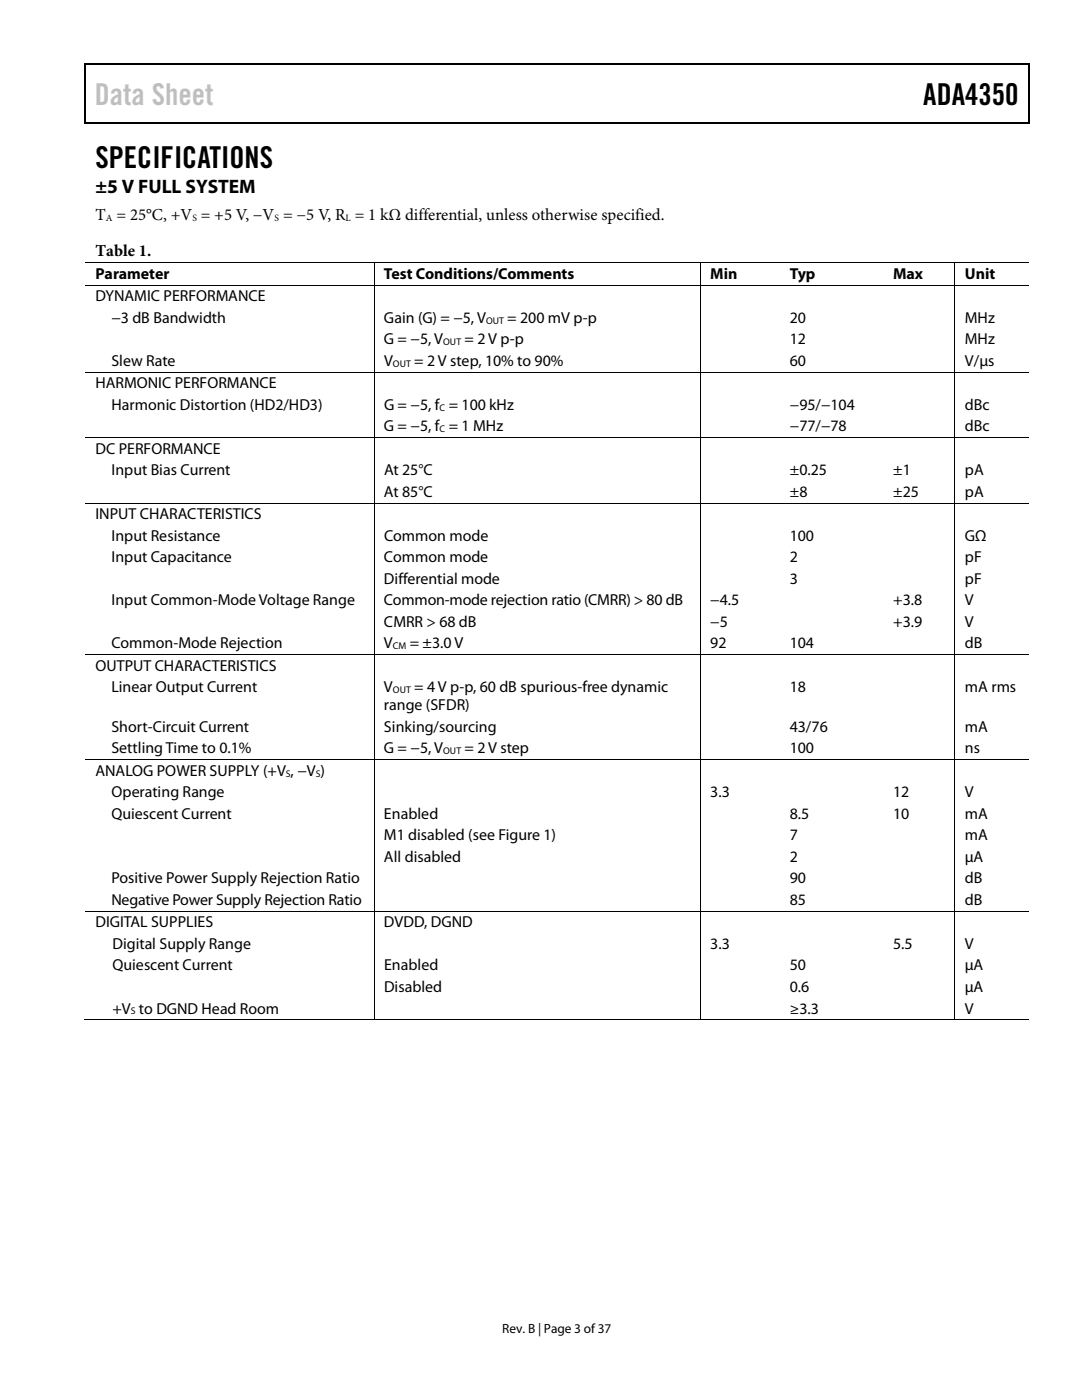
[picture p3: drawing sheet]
<svg xmlns="http://www.w3.org/2000/svg" width="216mm" height="279mm" viewBox="0 0 216 279" stroke-linecap="round" stroke-linejoin="round" font-family="sans-serif">
<defs><g id="words">
<text font-size="6" fill="#c1c1c1" x="18.9" y="20.9">Data Sheet</text>
<g font-size="6">
<text x="184.2" y="20.9">ADA4350</text>
<text x="19" y="33.6">SPECIFICATIONS</text>
</g>
<text font-size="3.9" x="19" y="38.5">±5 V FULL SYSTEM</text>
<g font-size="3.3">
<text x="19" y="44">T = 25°C, +V = +5 V, −V = −5 V, R = 1 kΩ differential, unless otherwise specified.</text>
<text x="19.1" y="51.1">Table 1.</text>
</g>
<g font-size="3.2">
<text x="19" y="55.6">Parameter</text>
<text x="76.6" y="55.6">Test Conditions/Comments</text>
<text x="141.7" y="55.6">Min</text>
<text x="157.6" y="55.6">Typ</text>
<text x="178.2" y="55.6">Max</text>
<text x="192.5" y="55.6">Unit</text>
<text x="19" y="60.1">DYNAMIC PERFORMANCE</text>
<text x="22.2" y="64.4">−3 dB Bandwidth</text>
<text x="76.6" y="64.4">Gain (G) = −5, V</text>
<text x="101.2" y="64.4">= 200 mV p-p</text>
<text x="157.6" y="64.4">20</text>
<text x="192.5" y="64.4">MHz</text>
<text x="76.6" y="68.7">G = −5, V</text>
<text x="92.7" y="68.7">= 2 V p-p</text>
<text x="157.6" y="68.7">12</text>
<text x="192.5" y="68.7">MHz</text>
<text x="19" y="77.5">HARMONIC PERFORMANCE</text>
<text x="22.2" y="73">Slew Rate</text>
<text x="76.6" y="73">V</text>
<text x="82.6" y="73">= 2 V step, 10% to 90%</text>
<text x="157.6" y="73">60</text>
<text x="192.5" y="73">V/µs</text>
<text x="22.2" y="81.8">Harmonic Distortion (HD2/HD3)</text>
<text x="76.6" y="81.8">G = −5, f = 100 kHz</text>
<text x="157.6" y="81.8">−95/−104</text>
<text x="192.5" y="81.8">dBc</text>
<text x="76.6" y="86.1">G = −5, f = 1 MHz</text>
<text x="157.6" y="86.1">−77/−78</text>
<text x="192.5" y="86.1">dBc</text>
<text x="19" y="90.6">DC PERFORMANCE</text>
<text x="22.2" y="94.9">Input Bias Current</text>
<text x="76.6" y="94.9">At 25°C</text>
<text x="157.6" y="94.9">±0.25</text>
<text x="178.2" y="94.9">±1</text>
<text x="192.5" y="94.9">pA</text>
<text x="76.6" y="99.1">At 85°C</text>
<text x="157.6" y="99.1">±8</text>
<text x="178.2" y="99.1">±25</text>
<text x="192.5" y="99.1">pA</text>
<text x="19" y="103.6">INPUT CHARACTERISTICS</text>
<text x="22.2" y="107.9">Input Resistance</text>
<text x="76.6" y="107.9">Common mode</text>
<text x="157.6" y="107.9">100</text>
<text x="192.5" y="107.9">GΩ</text>
<text x="22.2" y="112.2">Input Capacitance</text>
<text x="76.6" y="112.2">Common mode</text>
<text x="157.6" y="112.2">2</text>
<text x="192.5" y="112.2">pF</text>
<text x="76.6" y="116.5">Differential mode</text>
<text x="157.6" y="116.5">3</text>
<text x="192.5" y="116.5">pF</text>
<text x="22.2" y="120.8">Input Common-Mode Voltage Range</text>
<text x="76.6" y="120.8">Common-mode rejection ratio (CMRR) &gt; 80 dB</text>
<text x="76.6" y="125.1">CMRR &gt; 68 dB</text>
<text x="141.7" y="125.1">−5</text>
<text x="141.7" y="120.8">−4.5</text>
<text x="178.2" y="125.1">+3.9</text>
<text x="178.2" y="120.8">+3.8</text>
<text x="192.5" y="125.1">V</text>
<text x="192.5" y="120.8">V</text>
<text x="22.2" y="129.4">Common-Mode Rejection</text>
<text x="76.6" y="129.4">V</text>
<text x="81.8" y="129.4">= ±3.0V</text>
<text x="141.7" y="129.4">92</text>
<text x="157.6" y="129.4">104</text>
<text x="192.5" y="129.4">dB</text>
<text x="19" y="133.9">OUTPUT CHARACTERISTICS</text>
<text x="22.2" y="138.2">Linear Output Current</text>
<text x="76.6" y="141.8">range (SFDR)</text>
<text x="76.6" y="138.2">V</text>
<text x="82.6" y="138.2">= 4V p-p, 60 dB spurious-free dynamic</text>
<text x="157.6" y="138.2">18</text>
<text x="192.5" y="138.2">mA rms</text>
<text x="22.2" y="146">Short-Circuit Current</text>
<text x="76.6" y="146">Sinking/sourcing</text>
<text x="157.6" y="146">43/76</text>
<text x="192.5" y="146">mA</text>
<text x="19" y="154.8">ANALOG POWER SUPPLY (+V , −V )</text>
<text x="22.2" y="150.4">Settling Time to 0.1%</text>
<text x="76.6" y="150.4">G = −5, V</text>
<text x="92.7" y="150.4">= 2V step</text>
<text x="157.6" y="150.4">100</text>
<text x="192.5" y="150.4">ns</text>
<text x="22.2" y="159.1">Operating Range</text>
<text x="141.7" y="159.1">3.3</text>
<text x="178.2" y="159.1">12</text>
<text x="192.5" y="159.1">V</text>
<text x="22.2" y="163.4">Quiescent Current</text>
<text x="76.6" y="163.4">Enabled</text>
<text x="76.6" y="167.7">M1 disabled (see Figure 1)</text>
<text x="157.6" y="167.7">7</text>
<text x="157.6" y="163.4">8.5</text>
<text x="178.2" y="163.4">10</text>
<text x="192.5" y="163.4">mA</text>
<text x="192.5" y="167.7">mA</text>
<text x="76.6" y="172">All disabled</text>
<text x="157.6" y="172">2</text>
<text x="192.5" y="172">µA</text>
<text x="22.2" y="176.3">Positive Power Supply Rejection Ratio</text>
<text x="157.6" y="176.3">90</text>
<text x="192.5" y="176.3">dB</text>
<text x="19" y="185.1">DIGITAL SUPPLIES</text>
<text x="22.2" y="180.6">Negative Power Supply Rejection Ratio</text>
<text x="76.6" y="185.1">DVDD, DGND</text>
<text x="157.6" y="180.6">85</text>
<text x="192.5" y="180.6">dB</text>
<text x="22.4" y="189.4">Digital Supply Range</text>
<text x="141.7" y="189.4">3.3</text>
<text x="178.2" y="189.4">5.5</text>
<text x="192.5" y="189.4">V</text>
<text x="22.4" y="193.7">Quiescent Current</text>
<text x="76.6" y="193.7">Enabled</text>
<text x="76.6" y="198">Disabled</text>
<text x="157.6" y="198">0.6</text>
<text x="157.6" y="193.7">50</text>
<text x="192.5" y="198">µA</text>
<text x="192.5" y="193.7">µA</text>
<text x="22.4" y="202.3">+V to DGND Head Room</text>
<text x="157.6" y="202.3">≥3.3</text>
<text x="192.5" y="202.3">V</text>
</g>
<text font-size="2.7" x="100.2" y="266">Rev. B | Page 3 of37</text>
<g font-size="1.9">
<text x="21.1" y="44.2">A</text>
<text x="38.4" y="44.2">S</text>
<text x="54.8" y="44.2">S</text>
<text x="69" y="44.2">L</text>
<text x="97" y="64.6">OUT</text>
<text x="88.4" y="68.9">OUT</text>
<text x="78.4" y="73.2">OUT</text>
<text x="87.7" y="82">C</text>
<text x="87.7" y="86.2">C</text>
<text x="78.4" y="129.6">CM</text>
<text x="78.4" y="138.3">OUT</text>
<text x="57.1" y="155">S</text>
<text x="63" y="155">S</text>
<text x="88.4" y="150.5">OUT</text>
<text x="26.1" y="202.4">S</text>
</g>
</g></defs>
<g fill="#000">
<path d="M16.9 12.7h.2v1h-.2zM16.9 12.7h.2v.3h-.2zM82.5 12.7h.3v.3h-.3zM205.1 12.7h.3v1h-.3zM205.1 12.7h.3v.3h-.3zM16.9 24.4h.2v.2h-.2zM82.3 24.4h.2v.2h-.2zM205.1 24.4h.3v.2h-.3zM74.5 52.3h.2v.2h-.2zM74.5 56.8h.2v.2h-.2zM139.6 52.3h.2v.2h-.2zM139.6 56.8h.2v.2h-.2z"/>
<path d="M155.6 52.3h.1v.2h-.1zM155.6 56.8h.1v.2h-.1zM176.2 52.3h.2v.2h-.2zM176.2 56.8h.2v.2h-.2zM190.4 52.3h.2v.2h-.2zM190.4 56.8h.2v.2h-.2zM74.5 74.2h.2v.1h-.2zM139.6 74.2h.2v.1h-.2zM155.6 74.2h.1v.1h-.1zM176.2 74.2h.2v.1h-.2zM190.4 74.2h.2v.1h-.2zM74.5 87.2h.2v.2h-.2z"/>
<path d="M139.6 87.2h.2v.2h-.2zM155.6 87.2h.1v.2h-.1zM176.2 87.2h.2v.2h-.2zM190.4 87.2h.2v.2h-.2z"/>
</g>
<path d="M17 13.7v10.7M17.1 12.8h65.4M82.8 12.8h122.3M205.2 13.7v10.7M17.1 24.5h188" fill="none" stroke="#000" stroke-width=".25"/>
<g fill="none" stroke="#000" stroke-width=".2">
<path d="M17 52.4h57.5M17 56.9h57.5M74.6 52.5v4.3M74.6 57v17.2M74.7 52.4h64.9M74.7 56.9h64.9M139.7 52.5v4.3M139.7 57v17.2M139.8 52.4h15.8M139.8 56.9h15.8M155.7 52.4h20.5M155.7 56.9h20.5"/>
<path d="M176.4 52.4h14M176.4 56.9h14M190.5 52.5v4.3M190.5 57v17.2M190.6 52.4h14.6M190.6 56.9h14.6M17 74.3h57.5M74.6 74.3v12.9M74.7 74.3h64.9M139.7 74.3v12.9M139.8 74.3h15.8M155.7 74.3h20.5"/>
<path d="M176.4 74.3h14M190.5 74.3v12.9M190.6 74.3h14.6M17 87.3h57.5M74.6 87.4v4.3M74.7 87.3h64.9M139.7 87.4v4.3M139.8 87.3h15.8M155.7 87.3h20.5M176.4 87.3h14M190.5 87.4v4.3M190.6 87.3h14.6"/>
</g>
<path d="M176.2 91.7h14.2v4.3h-14.2z" fill-rule="evenodd" fill="#fff"/>
<path d="M178.2 91.7h10.3v4.3h-10.3z" fill="#fff"/>
<g fill="none" stroke="#000" stroke-width=".2">
<path d="M74.6 91.7v8.6M139.7 91.7v8.6M190.5 91.7v8.6M17 100.4h57.5M74.6 100.5v30.1M74.7 100.4h64.9M139.7 100.5v30.1M139.8 100.4h15.8M155.7 100.4h20.5M176.4 100.4h14M190.5 100.5v30.1M190.6 100.4h14.6"/>
<path d="M17 130.6h57.5M74.6 130.7v20.8M74.7 130.6h64.9M139.7 130.7v20.8M139.8 130.6h15.8M155.7 130.6h20.5M176.4 130.6h14M190.5 130.7v20.8M190.6 130.6h14.6M17 151.6h57.5M74.6 151.7v30.1M74.7 151.6h64.9"/>
<path d="M139.7 151.7v30.1M139.8 151.6h15.8M155.7 151.6h20.5M176.4 151.6h14M190.5 151.7v30.1M190.6 151.6h14.6M17 181.9h57.5M74.6 181.9v21.5M74.7 181.9h64.9M139.7 181.9v21.5M139.8 181.9h15.8M155.7 181.9h20.5"/>
<path d="M176.4 181.9h14M190.5 181.9v21.5M190.6 181.9h14.6M16.8 203.5h57.7M74.7 203.5h64.9M139.8 203.5h50.6M190.6 203.5h14.6"/>
</g>
<g fill="#000">
<path d="M74.5 100.3h.2v.2h-.2zM139.6 100.3h.2v.2h-.2zM155.6 100.3h.1v.2h-.1zM176.2 100.3h.2v.2h-.2zM190.4 100.3h.2v.2h-.2zM74.5 130.6h.2v.1h-.2zM139.6 130.6h.2v.1h-.2zM155.6 130.6h.1v.1h-.1zM176.2 130.6h.2v.1h-.2zM190.4 130.6h.2v.1h-.2zM74.5 151.5h.2v.2h-.2zM139.6 151.5h.2v.2h-.2z"/>
<path d="M155.6 151.5h.1v.2h-.1zM176.2 151.5h.2v.2h-.2zM190.4 151.5h.2v.2h-.2zM74.5 181.8h.2v.1h-.2zM139.6 181.8h.2v.1h-.2zM155.6 181.8h.1v.1h-.1zM176.2 181.8h.2v.1h-.2zM190.4 181.8h.2v.1h-.2zM74.5 203.4h.2v.2h-.2zM139.6 203.4h.2v.2h-.2zM155.3 203.4h.2v.2h-.2zM176 203.4h.1v.2h-.1z"/>
<path d="M190.4 203.4h.2v.2h-.2z"/>
</g>
<use href="#words"/>
</svg>
